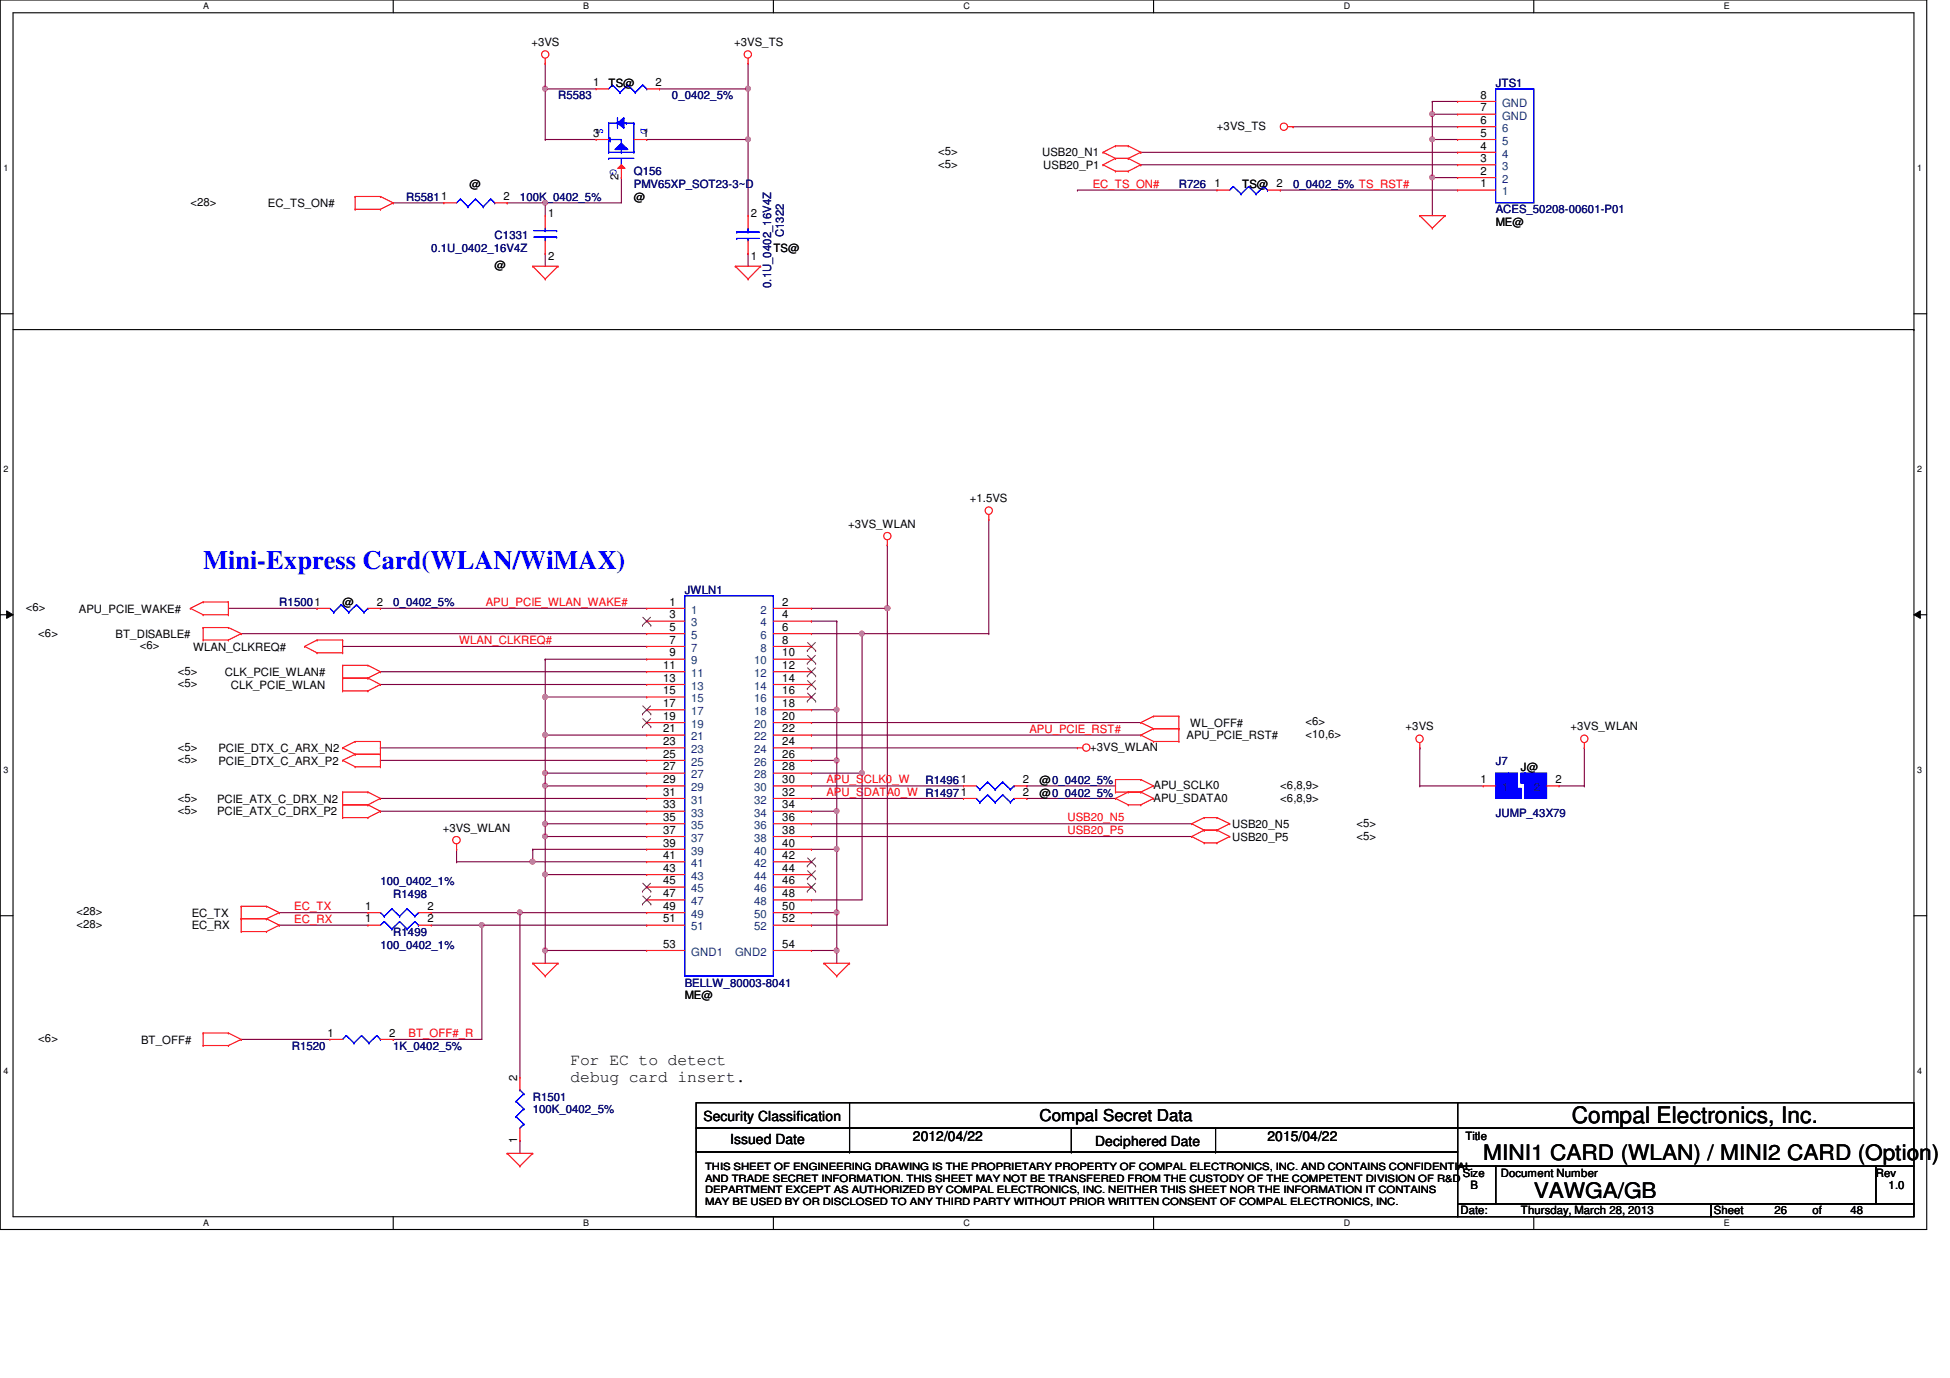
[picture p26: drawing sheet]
<svg xmlns="http://www.w3.org/2000/svg" width="297mm" height="210mm" viewBox="0 0 297 210" stroke-linecap="round" stroke-linejoin="round" font-family="sans-serif">
<defs><g id="words">
<text font-size="4" fill="#00f" x="30.9" y="86.7">Mini-Express Card(WLAN/WiMAX)</text>
<text font-size="3.5" x="239.4" y="171.1">Compal Electronics, Inc.</text>
<g font-size="3.3">
<text x="225.9" y="176.7">MINI1 CARD (WLAN) / MINI2 CARD (Option)</text>
<text x="233.6" y="182.5">VAWGA/GB</text>
</g>
<g font-size="2.5">
<text x="86.9" y="162.2">For EC to detect</text>
<text x="86.9" y="164.9">debug card insert.</text>
<text x="158.4" y="170.8">Compal Secret Data</text>
</g>
<g font-size="2.1">
<text x="107.2" y="170.7">Security Classification</text>
<text x="139.1" y="173.8">2012/04/22</text>
<text x="193.1" y="173.8">2015/04/22</text>
<text x="111.2" y="174.3">Issued Date</text>
<text x="166.8" y="174.5">Deciphered Date</text>
</g>
<g font-size="1.7">
<text x="80.9" y="7">+3VS</text>
<text x="111.8" y="7">+3VS_TS</text>
<text x="90.4" y="13.1">1</text>
<text x="92.7" y="13.2">TS@</text>
<text x="99.9" y="13.1">2</text>
<text x="225.5" y="17">7</text>
<text x="225.5" y="15">8</text>
<text x="90.4" y="20.8">3</text>
<text x="97.9" y="20.8">1</text>
<text x="142.9" y="23.6">&lt;5&gt;</text>
<text x="158.7" y="23.8">USB20_N1</text>
<text x="185.4" y="19.8">+3VS_TS</text>
<text x="225.5" y="22.8">4</text>
<text x="225.5" y="20.8">5</text>
<text x="225.5" y="18.9">6</text>
<text x="71.5" y="28.7">@</text>
<text x="94.2" y="27.4" transform="rotate(-90 94.2 27.4)">2</text>
<text x="142.9" y="25.6">&lt;5&gt;</text>
<text x="158.9" y="25.7">USB20_P1</text>
<text x="185" y="28.5">1</text>
<text x="189.2" y="28.7">TS@ 2</text>
<text x="225.5" y="28.5">1</text>
<text x="225.5" y="26.6">2</text>
<text x="225.5" y="24.7">3</text>
<text x="29" y="31.4">&lt;28&gt;</text>
<text x="40.8" y="31.5">EC_TS_ON#</text>
<text x="76.7" y="30.5">2</text>
<text x="83.5" y="33">1</text>
<text x="96.6" y="30.6">@</text>
<text x="114.4" y="33">2</text>
<text x="227.8" y="34.5">ME@</text>
<text x="75.3" y="41">@</text>
<text x="83.5" y="39.7">2</text>
<text x="114.4" y="39.7">1</text>
<text x="117.8" y="38.3">TS@</text>
<text x="147.7" y="76.5">+1.5VS</text>
<text x="129.2" y="80.4">+3VS_WLAN</text>
<text x="3.9" y="93.1">&lt;6&gt;</text>
<text x="12" y="93.3">APU_PCIE_WAKE#</text>
<text x="52.2" y="92.4">@</text>
<text x="57.4" y="92.2">2</text>
<text x="102" y="92.2">1</text>
<text x="102" y="94.2">3</text>
<text x="119.2" y="92.2">2</text>
<text x="119.2" y="94.2">4</text>
<text x="5.8" y="97">&lt;6&gt;</text>
<text x="17.6" y="97.2">BT_DISABLE#</text>
<text x="21.3" y="98.9">&lt;6&gt;</text>
<text x="29.4" y="99.1">WLAN_CLKREQ#</text>
<text x="101" y="101.9">11</text>
<text x="102" y="96.1">5</text>
<text x="102" y="98">7</text>
<text x="102" y="100">9</text>
<text x="119.2" y="96.1">6</text>
<text x="119.2" y="98">8</text>
<text x="119.2" y="100">10</text>
<text x="119.2" y="101.9">12</text>
<text x="27.1" y="102.8">&lt;5&gt;</text>
<text x="27.1" y="104.7">&lt;5&gt;</text>
<text x="34.2" y="103">CLK_PCIE_WLAN#</text>
<text x="35.2" y="104.9">CLK_PCIE_WLAN</text>
<text x="101" y="103.8">13</text>
<text x="101" y="105.7">15</text>
<text x="101" y="107.7">17</text>
<text x="119.2" y="103.8">14</text>
<text x="119.2" y="105.7">16</text>
<text x="119.2" y="107.7">18</text>
<text x="101" y="109.6">19</text>
<text x="101" y="111.5">21</text>
<text x="101" y="113.5">23</text>
<text x="119.2" y="109.6">20</text>
<text x="119.2" y="111.5">22</text>
<text x="119.2" y="113.5">24</text>
<text x="180.8" y="112.6">APU_PCIE_RST#</text>
<text x="181.3" y="110.7">WL_OFF#</text>
<text x="198.9" y="110.5">&lt;6&gt;</text>
<text x="198.9" y="112.4">&lt;10,6&gt;</text>
<text x="214.1" y="111.3">+3VS</text>
<text x="239.2" y="111.3">+3VS_WLAN</text>
<text x="27.1" y="114.3">&lt;5&gt;</text>
<text x="27.1" y="116.3">&lt;5&gt;</text>
<text x="33.3" y="114.6">PCIE_DTX_C_ARX_N2</text>
<text x="33.3" y="116.5">PCIE_DTX_C_ARX_P2</text>
<text x="101" y="115.4">25</text>
<text x="101" y="117.3">27</text>
<text x="101" y="119.3">29</text>
<text x="119.2" y="115.4">26</text>
<text x="119.2" y="117.3">28</text>
<text x="119.2" y="119.3">30</text>
<text x="155.8" y="119.3">2</text>
<text x="158.4" y="119.4">@0_0402_5%</text>
<text x="166.1" y="114.3">+3VS_WLAN</text>
<text x="225.5" y="119.3">1</text>
<text x="231.7" y="117.4">J@</text>
<text x="236.9" y="119.3">2</text>
<text x="27.1" y="122.1">&lt;5&gt;</text>
<text x="27.1" y="124">&lt;5&gt;</text>
<text x="33.1" y="122.3">PCIE_ATX_C_DRX_N2</text>
<text x="33.1" y="124.2">PCIE_ATX_C_DRX_P2</text>
<text x="101" y="121.2">31</text>
<text x="101" y="123.1">33</text>
<text x="101" y="125.1">35</text>
<text x="119.2" y="121.2">32</text>
<text x="119.2" y="123.1">34</text>
<text x="119.2" y="125.1">36</text>
<text x="155.8" y="121.2">2</text>
<text x="158.4" y="121.3">@0_0402_5%</text>
<text x="175.7" y="120.1">APU_SCLK0</text>
<text x="175.7" y="122.1">APU_SDATA0</text>
<text x="195" y="120.1">&lt;6,8,9&gt;</text>
<text x="195" y="122.1">&lt;6,8,9&gt;</text>
<text x="206.6" y="125.9">&lt;5&gt;</text>
<text x="67.4" y="126.7">+3VS_WLAN</text>
<text x="101" y="127">37</text>
<text x="101" y="128.9">39</text>
<text x="101" y="130.9">41</text>
<text x="119.2" y="127">38</text>
<text x="119.2" y="128.9">40</text>
<text x="119.2" y="130.9">42</text>
<text x="187.7" y="128.1">USB20_P5</text>
<text x="187.7" y="126.2">USB20_N5</text>
<text x="206.6" y="127.9">&lt;5&gt;</text>
<text x="101" y="132.8">43</text>
<text x="101" y="134.7">45</text>
<text x="101" y="136.7">47</text>
<text x="119.2" y="132.8">44</text>
<text x="119.2" y="134.7">46</text>
<text x="119.2" y="136.7">48</text>
<text x="11.6" y="139.4">&lt;28&gt;</text>
<text x="11.6" y="141.4">&lt;28&gt;</text>
<text x="29.2" y="139.7">EC_TX</text>
<text x="29.2" y="141.6">EC_RX</text>
<text x="55.6" y="140.5">1</text>
<text x="55.6" y="138.6">1</text>
<text x="65.1" y="140.5">2</text>
<text x="65.1" y="138.6">2</text>
<text x="101" y="138.6">49</text>
<text x="101" y="140.5">51</text>
<text x="119.2" y="138.6">50</text>
<text x="119.2" y="140.5">52</text>
<text x="101" y="144.4">53</text>
<text x="119.2" y="144.4">54</text>
<text x="104.3" y="152.2">ME@</text>
<text x="5.8" y="158.7">&lt;6&gt;</text>
<text x="21.5" y="159">BT_OFF#</text>
<text x="49.9" y="157.9">1</text>
<text x="59.3" y="157.9">2</text>
<text x="78.8" y="164.7" transform="rotate(-90 78.8 164.7)">2</text>
<text x="223.2" y="173.6">Title</text>
<text x="78.8" y="174.2" transform="rotate(-90 78.8 174.2)">1</text>
<text x="222.8" y="179.2">Size</text>
<text x="228.6" y="179.2">Document Number</text>
<text x="285.7" y="179.2">Rev</text>
<text x="222.5" y="185">Date:</text>
<text x="224" y="181.1">B</text>
<text x="231.7" y="185">Thursday, March 28, 2013</text>
<text x="261.1" y="185">Sheet</text>
<text x="270.3" y="185">26</text>
<text x="276.1" y="185">of</text>
<text x="281.9" y="185">48</text>
<text x="287.7" y="181.1">1.0</text>
</g>
<g font-size="1.7" fill="#000080">
<text x="85" y="15.2">R5583</text>
<text x="102.4" y="15.2">0_0402_5%</text>
<text x="227.8" y="13.2">JTS1</text>
<text x="96.6" y="26.7">Q156</text>
<text x="96.6" y="28.7">PMV65XP_SOT23-3~D</text>
<text x="179.6" y="28.7">R726</text>
<text x="197" y="28.7">0_0402_5% TS_RST#</text>
<text x="61.8" y="30.6">R55811</text>
<text x="79.2" y="30.6">100K_0402_5%</text>
<text x="227.8" y="32.5">ACES_50208-00601-P01</text>
<text x="65.7" y="38.3">0.1U_0402_16V4Z</text>
<text x="75.3" y="36.4">C1331</text>
<text x="119.4" y="36.1" transform="rotate(-90 119.4 36.1)">C1322</text>
<text x="117.5" y="43.9" transform="rotate(-90 117.5 43.9)">0.1U_0402_16V4Z</text>
<text x="42.5" y="92.4">R15001</text>
<text x="59.9" y="92.4">0_0402_5%</text>
<text x="104.3" y="90.4">JWLN1</text>
<text x="141" y="119.4">R14961</text>
<text x="227.8" y="116.5">J7</text>
<text x="227.8" y="124.4">JUMP_43X79</text>
<text x="58" y="134.8">100_0402_1%</text>
<text x="59.9" y="136.7">R1498</text>
<text x="59.9" y="142.5">R1499</text>
<text x="58" y="144.5">100_0402_1%</text>
<text x="104.3" y="150.3">BELLW_80003-8041</text>
<text x="44.4" y="159.9">R1520</text>
<text x="59.9" y="159.9">1K_0402_5%</text>
<text x="81.1" y="167.6">R1501</text>
<text x="81.1" y="169.6">100K_0402_5%</text>
</g>
<g font-size="1.7" fill="#004080">
<text x="228.8" y="16.3">GND</text>
<text x="228.8" y="22.1">5</text>
<text x="228.8" y="20.1">6</text>
<text x="228.8" y="18.2">GND</text>
<text x="228.8" y="29.8">1</text>
<text x="228.8" y="27.9">2</text>
<text x="228.8" y="25.9">3</text>
<text x="228.8" y="24">4</text>
<text x="105.3" y="93.5">1</text>
<text x="105.3" y="95.4">3</text>
<text x="115.9" y="93.5">2</text>
<text x="115.9" y="95.4">4</text>
<text x="105.3" y="97.3">5</text>
<text x="105.3" y="99.3">7</text>
<text x="105.3" y="101.2">9</text>
<text x="114.9" y="101.2">10</text>
<text x="115.9" y="97.3">6</text>
<text x="115.9" y="99.3">8</text>
<text x="105.3" y="103.1">11</text>
<text x="105.3" y="105.1">13</text>
<text x="105.3" y="107">15</text>
<text x="114.9" y="103.1">12</text>
<text x="114.9" y="105.1">14</text>
<text x="114.9" y="107">16</text>
<text x="105.3" y="108.9">17</text>
<text x="105.3" y="110.9">19</text>
<text x="105.3" y="112.8">21</text>
<text x="114.9" y="108.9">18</text>
<text x="114.9" y="110.9">20</text>
<text x="114.9" y="112.8">22</text>
<text x="105.3" y="114.7">23</text>
<text x="105.3" y="116.6">25</text>
<text x="105.3" y="118.6">27</text>
<text x="114.9" y="114.7">24</text>
<text x="114.9" y="116.6">26</text>
<text x="114.9" y="118.6">28</text>
<text x="105.3" y="120.5">29</text>
<text x="105.3" y="122.4">31</text>
<text x="105.3" y="124.4">33</text>
<text x="114.9" y="120.5">30</text>
<text x="114.9" y="122.4">32</text>
<text x="114.9" y="124.4">34</text>
<text x="228.8" y="120.5">1</text>
<text x="233.6" y="120.5">2</text>
<text x="105.3" y="126.3">35</text>
<text x="105.3" y="128.2">37</text>
<text x="105.3" y="130.2">39</text>
<text x="114.9" y="126.3">36</text>
<text x="114.9" y="128.2">38</text>
<text x="114.9" y="130.2">40</text>
<text x="105.3" y="132.1">41</text>
<text x="105.3" y="134">43</text>
<text x="105.3" y="135.9">45</text>
<text x="105.3" y="137.9">47</text>
<text x="114.9" y="132.1">42</text>
<text x="114.9" y="134">44</text>
<text x="114.9" y="135.9">46</text>
<text x="114.9" y="137.9">48</text>
<text x="105.3" y="139.8">49</text>
<text x="105.3" y="141.7">51</text>
<text x="114.9" y="139.8">50</text>
<text x="114.9" y="141.7">52</text>
<text x="105.3" y="145.6">GND1</text>
<text x="112" y="145.6">GND2</text>
</g>
<g font-size="1.7" fill="#00f">
<text x="90.8" y="19.5" transform="rotate(90 90.8 19.5)">S</text>
<text x="97.6" y="19.5" transform="rotate(90 97.6 19.5)">D</text>
<text x="93" y="25.7" transform="rotate(90 93 25.7)">G</text>
</g>
<g font-size="1.7" fill="#f00">
<text x="166.5" y="28.6">EC_TS_ON#</text>
<text x="74" y="92.3">APU_PCIE_WLAN_WAKE#</text>
<text x="69.9" y="98.1">WLAN_CLKREQ#</text>
<text x="156.8" y="111.6">APU_PCIE_RST#</text>
<text x="125.9" y="119.3">APU_SCLK0_W</text>
<text x="125.9" y="121.2">APU_SDATA0_W R14971</text>
<text x="162.6" y="125.1">USB20_N5</text>
<text x="162.6" y="127">USB20_P5</text>
<text x="44.8" y="138.6">EC_TX</text>
<text x="44.8" y="140.5">EC_RX</text>
<text x="62.2" y="157.9">BT_OFF#_R</text>
</g>
<g font-size="1.5">
<text x="107.4" y="178.2">THIS SHEET OF ENGINEERING DRAWING IS THE PROPRIETARY PROPERTY OF COMPAL ELECTRONICS, INC. AND CONTAINS CONFIDENTIAL</text>
<text x="107.4" y="180">AND TRADE SECRET INFORMATION. THIS SHEET MAY NOT BE TRANSFERED FROM THE CUSTODY OF THE COMPETENT DIVISION OF R&amp;D</text>
<text x="107.4" y="181.8">DEPARTMENT EXCEPT AS AUTHORIZED BY COMPAL ELECTRONICS, INC. NEITHER THIS SHEET NOR THE INFORMATION IT CONTAINS</text>
<text x="107.4" y="183.6">MAY BE USED BY OR DISCLOSED TO ANY THIRD PARTY WITHOUT PRIOR WRITTEN CONSENT OF COMPAL ELECTRONICS, INC.</text>
</g>
<g font-size="1.4">
<text x="30.9" y="1.4">A</text>
<text x="88.9" y="1.4">B</text>
<text x="146.8" y="1.4">C</text>
<text x="204.7" y="1.4">D</text>
<text x="262.6" y="1.4">E</text>
<text x=".5" y="26.1">1</text>
<text x="292.1" y="26.1">1</text>
<text x=".5" y="71.9">2</text>
<text x="292.1" y="71.9">2</text>
<text x=".5" y="117.8">3</text>
<text x="292.1" y="117.8">3</text>
<text x=".5" y="163.6">4</text>
<text x="292.1" y="163.6">4</text>
<text x="30.9" y="186.8">A</text>
<text x="88.9" y="186.8">B</text>
<text x="146.8" y="186.8">C</text>
<text x="204.7" y="186.8">D</text>
<text x="262.6" y="186.8">E</text>
</g>
</g></defs>
<path d="M0 0h293.5v187.3h-293.5zM2 1.9h289.5v183.4h-289.5z" fill="none" stroke="#000" stroke-width=".17"/>
<g fill="#fff">
<path d="M30.9 .2h.9v1.5h-.9z"/>
<path d="M30.9 185.5h.9v1.6h-.9z"/>
</g>
<path d="M59.9 0v1.9M59.9 185.3v2" fill="none" stroke="#000" stroke-width=".17"/>
<g fill="#fff">
<path d="M88.9 .2h.8v1.5h-.8z"/>
<path d="M88.9 185.5h.8v1.6h-.8z"/>
</g>
<path d="M117.8 0v1.9M117.8 185.3v2" fill="none" stroke="#000" stroke-width=".17"/>
<g fill="#fff">
<path d="M146.8 .2h.9v1.5h-.9z"/>
<path d="M146.8 185.5h.9v1.6h-.9z"/>
</g>
<path d="M175.7 0v1.9M175.7 185.3v2" fill="none" stroke="#000" stroke-width=".17"/>
<g fill="#fff">
<path d="M204.7 .2h1v1.5h-1z"/>
<path d="M204.7 185.5h1v1.6h-1z"/>
</g>
<path d="M233.6 0v1.9M233.6 185.3v2" fill="none" stroke="#000" stroke-width=".17"/>
<g fill="#fff">
<path d="M262.6 .2h.9v1.5h-.9z"/>
<path d="M262.6 185.5h.9v1.6h-.9z"/>
<path d="M.5 24.8h.8v1.6h-.8z"/>
<path d="M292.1 24.8h.7v1.6h-.7z"/>
<path d="M.5 70.7h.8v1.5h-.8z"/>
<path d="M292.1 70.7h.7v1.5h-.7z"/>
</g>
<path d="M0 47.8h2M291.5 47.8h2" fill="none" stroke="#000" stroke-width=".17"/>
<g fill="#fff">
<path d="M.5 116.5h.8v1.6h-.8z"/>
<path d="M292.1 116.5h.7v1.6h-.7z"/>
</g>
<path d="M0 93.6h2M291.5 93.6h2" fill="none" stroke="#000" stroke-width=".17"/>
<path d="M1 93l1 .6-1 .6zM291.5 93.6l1-.6v1.2z" fill="#000"/>
<path d="M1 93l1 .6-1 .6zM291.5 93.6l1-.6v1.2z" fill="none" stroke="#000" stroke-width=".15"/>
<g fill="#fff">
<path d="M.5 162.4h.8v1.5h-.8z"/>
<path d="M292.1 162.4h.7v1.5h-.7z"/>
</g>
<path d="M2 50.2h289.5M291.5 50.2h.1M0 139.5h2M291.5 139.5h2" fill="none" stroke="#000" stroke-width=".17"/>
<path d="M123.6 96.5h.1M123.6 96.5h7.7M135.2 83h.1M135.2 83v9.7M58 113.9h.1M58 115.8h.1M58 113.9h40.5M58 115.8h40.5M59.9 158.3h.1M59.9 158.3h13.5M79.2 173.7h.1M79.2 173.7v2" fill="none" stroke="#800040" stroke-width=".17"/>
<circle cx="135.2" cy="92.6" r=".37" fill="#f0f"/>
<circle cx="135.2" cy="92.6" r=".37" fill="none" stroke="#f0f" stroke-width=".17"/>
<path d="M79.2 139h.1M79.2 139h19.3" fill="none" stroke="#800040" stroke-width=".17"/>
<circle cx="79.2" cy="139" r=".38" fill="#f0f"/>
<circle cx="79.2" cy="139" r=".38" fill="none" stroke="#f0f" stroke-width=".17"/>
<path d="M150.6 79.2h.1M150.6 79.2v17.3M36.7 96.5h.1M36.7 96.5h61.8M123.6 113.9h.1M123.6 113.9h40.5M42.5 139h.1M42.5 139h13.5M83.1 133.2h.1M83.1 127.4h.1M83.1 133.2h15.4M83.1 127.4v5.8" fill="none" stroke="#800040" stroke-width=".17"/>
<circle cx="83" cy="127.4" r=".37" fill="#f0f"/>
<circle cx="83" cy="127.4" r=".37" fill="none" stroke="#f0f" stroke-width=".17"/>
<path d="M52.2 98.5h.1M52.2 98.5h46.3M58 104.3h.1M58 102.3h.1M58 104.3h40.5M58 102.3h40.5M83.1 144.8h.1M83.1 144.8v1.9" fill="none" stroke="#800040" stroke-width=".17"/>
<circle cx="83" cy="144.8" r=".38" fill="#f0f"/>
<circle cx="83" cy="144.8" r=".38" fill="none" stroke="#f0f" stroke-width=".17"/>
<path d="M83.1 106.2h.1M83.1 100.4h.1M83.1 106.2h15.4M83.1 100.4v11.6M83.1 100.4h15.4" fill="none" stroke="#800040" stroke-width=".17"/>
<circle cx="83" cy="106.2" r=".38" fill="#f0f"/>
<circle cx="83" cy="106.2" r=".38" fill="none" stroke="#f0f" stroke-width=".17"/>
<path d="M83.1 112h.1M83.1 112h15.4M83.1 133.2h.1M83.1 133.2v11.6" fill="none" stroke="#800040" stroke-width=".17"/>
<circle cx="83" cy="133.2" r=".37" fill="#f0f"/>
<circle cx="83" cy="133.2" r=".37" fill="none" stroke="#f0f" stroke-width=".17"/>
<path d="M83.1 119.7h.1M83.1 119.7v5.8" fill="none" stroke="#800040" stroke-width=".17"/>
<circle cx="83" cy="125.5" r=".38" fill="#f0f"/>
<circle cx="83" cy="125.5" r=".38" fill="none" stroke="#f0f" stroke-width=".17"/>
<circle cx="83" cy="119.7" r=".38" fill="#f0f"/>
<circle cx="83" cy="119.7" r=".38" fill="none" stroke="#f0f" stroke-width=".17"/>
<path d="M83.1 112h.1M83.1 112v5.8" fill="none" stroke="#800040" stroke-width=".17"/>
<circle cx="83" cy="111.9" r=".37" fill="#f0f"/>
<circle cx="83" cy="111.9" r=".37" fill="none" stroke="#f0f" stroke-width=".17"/>
<path d="M83.1 117.8h.1M83.1 117.8v1.9" fill="none" stroke="#800040" stroke-width=".17"/>
<circle cx="83" cy="117.7" r=".37" fill="#f0f"/>
<circle cx="83" cy="117.7" r=".37" fill="none" stroke="#f0f" stroke-width=".17"/>
<g fill="none" stroke="#800040" stroke-width=".17">
<path d="M123.6 92.7h.1M123.6 92.7h11.6M135.2 92.7h.1M135.2 92.7v48.2M83.1 117.8h.1M83.1 119.7h.1M83.1 117.8h15.4M83.1 119.7h15.4M81.1 131.3h.1M81.1 129.4h.1M81.1 131.3h17.4M81.1 129.4v1.9"/>
<path d="M83.1 144.8h.1M83.1 144.8h15.4"/>
</g>
<circle cx="135.2" cy="92.6" r=".37" fill="#f0f"/>
<circle cx="135.2" cy="92.6" r=".37" fill="none" stroke="#f0f" stroke-width=".17"/>
<path d="M127.5 94.6h.1M127.5 94.6v13.5M123.6 112h.1M123.6 115.8h.1M123.6 112h50.2M123.6 115.8h3.9M127.5 144.8h.1M127.5 144.8v1.9" fill="none" stroke="#800040" stroke-width=".17"/>
<circle cx="127.4" cy="115.8" r=".38" fill="#f0f"/>
<circle cx="127.4" cy="115.8" r=".38" fill="none" stroke="#f0f" stroke-width=".17"/>
<path d="M131.3 96.5h.1M131.3 96.5v21.3h-7.7M123.6 108.1h.1M123.6 117.8h.1M123.6 108.1h3.9" fill="none" stroke="#800040" stroke-width=".17"/>
<circle cx="131.3" cy="117.7" r=".37" fill="#f0f"/>
<circle cx="131.3" cy="117.7" r=".37" fill="none" stroke="#f0f" stroke-width=".17"/>
<path d="M123.6 137.1h.1M123.6 123.6h.1M123.6 139h.1M123.6 137.1h7.7M123.6 123.6h3.9M123.6 139h3.9" fill="none" stroke="#800040" stroke-width=".17"/>
<circle cx="127.4" cy="139" r=".38" fill="#f0f"/>
<circle cx="127.4" cy="139" r=".38" fill="none" stroke="#f0f" stroke-width=".17"/>
<path d="M123.6 94.6h.1M123.6 94.6h3.9M127.5 115.8h.1M127.5 115.8v7.8M69.5 131.3h.1M69.5 131.3h11.6M123.6 129.4h.1M123.6 129.4h3.9M123.6 140.9h.1M123.6 140.9h11.6" fill="none" stroke="#800040" stroke-width=".17"/>
<circle cx="81.1" cy="131.2" r=".37" fill="#f0f"/>
<circle cx="81.1" cy="131.2" r=".37" fill="none" stroke="#f0f" stroke-width=".17"/>
<path d="M156.4 119.7h.1M156.4 119.7h13.5M69.5 129.4h.1M69.5 129.4v1.9M81.1 129.4h.1M81.1 129.4h17.4M83.1 125.5h.1M83.1 125.5h15.4M127.5 123.6h.1M127.5 123.6v5.8M156.4 121.6h.1M156.4 121.6h13.5" fill="none" stroke="#800040" stroke-width=".17"/>
<circle cx="127.4" cy="129.3" r=".38" fill="#f0f"/>
<circle cx="127.4" cy="129.3" r=".38" fill="none" stroke="#f0f" stroke-width=".17"/>
<circle cx="127.4" cy="123.5" r=".37" fill="#f0f"/>
<circle cx="127.4" cy="123.5" r=".37" fill="none" stroke="#f0f" stroke-width=".17"/>
<path d="M123.6 144.8h.1M123.6 144.8h3.9" fill="none" stroke="#800040" stroke-width=".17"/>
<circle cx="127.4" cy="144.8" r=".38" fill="#f0f"/>
<circle cx="127.4" cy="144.8" r=".38" fill="none" stroke="#f0f" stroke-width=".17"/>
<path d="M127.5 108.1h.1M127.5 108.1v7.7" fill="none" stroke="#800040" stroke-width=".17"/>
<circle cx="127.4" cy="108.1" r=".37" fill="#f0f"/>
<circle cx="127.4" cy="108.1" r=".37" fill="none" stroke="#f0f" stroke-width=".17"/>
<g fill="none" stroke="#800040" stroke-width=".17">
<path d="M123.6 110.1h.1M123.6 119.7h.1M123.6 110.1h50.2M123.6 119.7h23.2M131.3 117.8h.1M131.3 117.8v19.3M216.3 119.7h.1M216.3 113.9h.1M216.3 119.7h9.6M216.3 113.9v5.8M58 121.6h.1M58 123.6h.1"/>
<path d="M58 121.6h40.5M58 123.6h40.5M65.7 139h.1M65.7 139h13.5M79.2 139h.1M79.2 139v25.1M83.1 125.5h.1M83.1 127.4h.1M83.1 125.5v1.9M83.1 127.4h15.4M123.6 127.4h.1M123.6 125.5h.1"/>
<path d="M123.6 121.6h.1M123.6 127.4h57.9M123.6 121.6h23.2M123.6 125.5h57.9M127.5 139h.1M127.5 129.4h.1M127.5 129.4v15.4M36.7 158.3h.1M36.7 158.3h13.5M42.5 140.9h.1M42.5 140.9h13.5M73.4 140.9h.1"/>
<path d="M73.4 140.9v17.4"/>
</g>
<circle cx="73.4" cy="140.9" r=".37" fill="#f0f"/>
<circle cx="73.4" cy="140.9" r=".37" fill="none" stroke="#f0f" stroke-width=".17"/>
<path d="M131.3 96.5h19.3M150.6 96.5h.1M65.7 140.9h7.7M73.4 140.9h.1" fill="none" stroke="#800040" stroke-width=".17"/>
<circle cx="131.3" cy="96.5" r=".38" fill="#f0f"/>
<circle cx="131.3" cy="96.5" r=".38" fill="none" stroke="#f0f" stroke-width=".17"/>
<g fill="none" stroke="#800040" stroke-width=".17">
<path d="M83.1 13.5h.1M83.1 13.5v7.8M114 9.7h.1M114 9.7v3.8M83.1 21.3h.1M83.1 21.3h7.7M114 38.6h.1M114 21.3h.1M114 21.3v11.6M114 38.6v2M237.5 119.7h3.8M241.3 119.7h.1"/>
<path d="M241.3 113.9h.1M241.3 113.9v5.8"/>
</g>
<circle cx="83" cy="13.5" r=".38" fill="#f0f"/>
<circle cx="83" cy="13.5" r=".38" fill="none" stroke="#f0f" stroke-width=".17"/>
<path d="M114 13.5h.1M114 13.5v7.8M59.9 30.9h.1M59.9 30.9h7.7M94.7 27.1h.1M94.7 27.1v3.8" fill="none" stroke="#800040" stroke-width=".17"/>
<circle cx="113.9" cy="21.2" r=".37" fill="#f0f"/>
<circle cx="113.9" cy="21.2" r=".37" fill="none" stroke="#f0f" stroke-width=".17"/>
<circle cx="113.9" cy="13.5" r=".38" fill="#f0f"/>
<circle cx="113.9" cy="13.5" r=".38" fill="none" stroke="#f0f" stroke-width=".17"/>
<path d="M77.3 30.9h.1M77.3 30.9h5.8M83.1 38.6h.1M83.1 30.9h.1M83.1 30.9v2M83.1 38.6v2M98.5 21.3h.1M98.5 21.3h15.5" fill="none" stroke="#800040" stroke-width=".17"/>
<circle cx="83" cy="30.9" r=".37" fill="#f0f"/>
<circle cx="83" cy="30.9" r=".37" fill="none" stroke="#f0f" stroke-width=".17"/>
<path d="M83.1 13.5h.1M83.1 9.7h.1M83.1 13.5h7.7M83.1 9.7v3.8M100.5 13.5h.1M100.5 13.5h13.5M83.1 30.9h.1M83.1 30.9h11.6M218.2 27.1h.1M218.2 27.1v5.8" fill="none" stroke="#800040" stroke-width=".17"/>
<circle cx="218.2" cy="27" r=".37" fill="#f0f"/>
<circle cx="218.2" cy="27" r=".37" fill="none" stroke="#f0f" stroke-width=".17"/>
<g fill="none" stroke="#800040" stroke-width=".17">
<path d="M197 19.3h.1M197 19.3h25M218.2 15.5h.1M218.2 17.4h.1M218.2 15.5v1.9M218.2 15.5h3.8M164.1 29h.1M164.1 29h21.3M173.8 23.2h.1M173.8 25.1h.1M173.8 23.2h48.2M173.8 25.1h48.2"/>
<path d="M195 29h.1M195 29h27M218.2 21.3h.1M218.2 27.1h.1M218.2 21.3h3.8M218.2 21.3v5.8M218.2 27.1h3.8"/>
</g>
<circle cx="218.2" cy="17.4" r=".37" fill="#f0f"/>
<circle cx="218.2" cy="17.4" r=".37" fill="none" stroke="#f0f" stroke-width=".17"/>
<path d="M218.2 17.4h.1M218.2 17.4h3.8M218.2 17.4v3.9M218.2 21.3h.1" fill="none" stroke="#800040" stroke-width=".17"/>
<circle cx="218.2" cy="21.2" r=".37" fill="#f0f"/>
<circle cx="218.2" cy="21.2" r=".37" fill="none" stroke="#f0f" stroke-width=".17"/>
<path d="M34.8 92.7h13.5M48.3 92.7h.1M58 92.7h.1M58 92.7h40.5M73.4 140.9h25.1M98.5 140.9h.1" fill="none" stroke="#800040" stroke-width=".17"/>
<g fill="none" stroke="#f00" stroke-width=".17">
<path d="M83.1 9.7h.1M83.1 8.9v.8M90.8 13.5h.1M90.8 13.5h1.9M98.5 13.5h2M100.5 13.5h.1M114 9.7h.1M114 8.9v.8M196.2 19.3h.8M197 19.3h.1M54.1 31.9h.1M54.1 29.9h.1"/>
<path d="M54.1 29.9h3.9M54.1 31.9h3.9M54.1 29.9v2M58 29.9h.1M58 31.9h.1M58 29.9l1.9 1M59.9 30.9h.1M59.9 30.9l-1.9 1M67.6 30.9h.1M67.6 30.9h1.9M75.3 30.9h2M77.3 30.9h.1"/>
<path d="M114 38.6h.1M114 32.9h.1M114 32.9v1.9M114 36.7v1.9M168 25.1h.1M168 23.2h.1M168 25.1l1.9 1M168 23.2l1.9 .9M169.9 24.1h.1M169.9 26.1h.1M169.9 22.2h.1M169.9 24.1l-1.9 1"/>
<path d="M169.9 24.1h2M169.9 26.1h2M169.9 22.2l-1.9 1M169.9 22.2h2M171.9 24.1h.1M171.9 26.1h.1M171.9 22.2h.1M171.9 24.1l1.9 1M171.9 22.2l1.9 1M173.8 25.1h.1M173.8 23.2h.1M173.8 25.1l-1.9 1"/>
<path d="M173.8 23.2l-1.9 .9M185.4 29h.1M185.4 29h1.9M193.1 29h1.9M195 29h.1M216.3 32.9h.1M216.3 32.9h3.8M216.3 32.9l1.9 1.9M218.2 34.8h.1M220.1 32.9h.1M220.1 32.9l-1.9 1.9M81.1 40.6h.1"/>
<path d="M81.1 40.6h3.9M81.1 40.6l2 1.9M83.1 42.5h.1M85 40.6h.1M85 40.6l-1.9 1.9M112 40.6h.1M112 40.6h3.9M112 40.6l2 1.9M114 42.5h.1M115.9 40.6h.1M115.9 40.6l-1.9 1.9M150.6 79.2h.1"/>
<path d="M150.6 78.4v.8M29 92.7h.1M29 92.7l1.9 .9M30.9 97.5h.1M30.9 95.6h.1M30.9 91.7h.1M30.9 93.6h.1M30.9 95.6v1.9M30.9 95.6h3.9M30.9 97.5h3.9M30.9 91.7l-1.9 1M30.9 91.7h3.9"/>
<path d="M30.9 93.6h3.9M34.8 95.6h.1M34.8 97.5h.1M34.8 91.7h.1M34.8 93.6h.1M34.8 95.6l1.9 .9M34.8 91.7v1.9M36.7 96.5h.1M36.7 96.5l-1.9 1M46.4 98.5h.1M46.4 98.5l1.9 .9M48.3 97.5h.1"/>
<path d="M48.3 99.4h.1M48.3 92.7h.1M48.3 97.5h3.9M48.3 97.5l-1.9 1M48.3 99.4h3.9M48.3 92.7h1.9M52.2 97.5h.1M52.2 99.4h.1M52.2 97.5v1.9M56 92.7h2M58 92.7h.1M98.5 92.7h.1"/>
<path d="M98.5 94.6h.1M98.5 96.5h.1M98.5 98.5h.1M98.5 92.7h5.8M98.5 94.6h5.8M98.5 96.5h5.8M98.5 98.5h5.8M117.8 92.7h5.8M117.8 94.6h5.8M117.8 96.5h5.8M117.8 98.5h5.8M123.6 92.7h.1"/>
<path d="M123.6 94.6h.1M123.6 96.5h.1M123.6 98.5h.1M135.2 83h.1M135.2 82.3v.7M52.2 113.9h.1M52.2 115.8h.1M52.2 101.3h.1M52.2 103.3h.1M52.2 105.2h.1M52.2 101.3v3.9M52.2 113.9l1.9 1"/>
<path d="M52.2 115.8l1.9 1M52.2 103.3h3.8M52.2 101.3h3.8M52.2 105.2h3.8M54.1 112.9h.1M54.1 114.9h.1M54.1 116.8h.1M54.1 112.9l-1.9 1M54.1 112.9h3.9M54.1 114.9h3.9M54.1 114.9l-1.9 .9M54.1 116.8h3.9"/>
<path d="M56 103.3h.1M56 101.3h.1M56 105.2h.1M56 101.3l2 1M56 103.3l2 1M58 112.9h.1M58 114.9h.1M58 116.8h.1M58 102.3h.1M58 104.3h.1M58 112.9v3.9M58 102.3l-2 1"/>
<path d="M58 104.3l-2 .9M98.5 100.4h.1M98.5 102.3h.1M98.5 104.3h.1M98.5 106.2h.1M98.5 108.1h.1M98.5 110.1h.1M98.5 112h.1M98.5 113.9h.1M98.5 115.8h.1M98.5 117.8h.1M98.5 119.7h.1"/>
<path d="M98.5 113.9h5.8M98.5 100.4h5.8M98.5 102.3h5.8M98.5 104.3h5.8M98.5 106.2h5.8M98.5 108.1h5.8M98.5 110.1h5.8M98.5 112h5.8M98.5 115.8h5.8M98.5 117.8h5.8M98.5 119.7h5.8M117.8 113.9h5.8"/>
<path d="M117.8 100.4h5.8M117.8 102.3h5.8M117.8 104.3h5.8M117.8 106.2h5.8M117.8 108.1h5.8M117.8 110.1h5.8M117.8 112h5.8M117.8 115.8h5.8M117.8 117.8h5.8M117.8 119.7h5.8M123.6 100.4h.1M123.6 102.3h.1"/>
<path d="M123.6 104.3h.1M123.6 106.2h.1M123.6 108.1h.1M123.6 110.1h.1M123.6 112h.1M123.6 113.9h.1M123.6 115.8h.1M123.6 117.8h.1M123.6 119.7h.1M164.1 113.9h.1M164.1 113.9h.8M169.9 118.7h.1"/>
<path d="M169.9 118.7h3.9M169.9 118.7v1.9M173.8 110.1h.1M173.8 118.7h.1M173.8 112h.1M173.8 110.1l1.9 .9M173.8 118.7l1.9 1M173.8 112l1.9 .9M175.7 109.1h.1M175.7 111h.1M175.7 119.7h.1M175.7 112.9h.1"/>
<path d="M175.7 109.1h3.9M175.7 109.1l-1.9 1M175.7 111h3.9M175.7 119.7l-1.9 .9M175.7 112.9h3.9M175.7 111l-1.9 1M179.6 111h.1M179.6 109.1h.1M179.6 112.9h.1M179.6 109.1v3.8M216.3 113.9h.1M216.3 113.2v.7"/>
<path d="M241.3 113.9h.1M241.3 113.2v.7M36.7 140h.1M36.7 138h.1M36.7 138h3.9M36.7 140h3.9M36.7 138v3.9M40.6 138h.1M40.6 140h.1M40.6 138l1.9 1M40.6 140l1.9 .9M42.5 139h.1"/>
<path d="M42.5 139l-1.9 1M52.2 122.6h.1M52.2 120.6h.1M52.2 124.5h.1M52.2 120.6h3.8M52.2 122.6h3.8M52.2 120.6v3.9M52.2 124.5h3.8M56 120.6h.1M56 122.6h.1M56 124.5h.1M56 139h.1"/>
<path d="M56 120.6l2 1M56 122.6l2 1M56 139h2M58 121.6h.1M58 123.6h.1M58 121.6l-2 1M58 123.6l-2 .9M63.8 139h1.9M65.7 139h.1M69.5 129.4h.1M69.5 128.6v.8M98.5 121.6h.1"/>
<path d="M98.5 123.6h.1M98.5 125.5h.1M98.5 127.4h.1M98.5 129.4h.1M98.5 131.3h.1M98.5 133.2h.1M98.5 135.1h.1M98.5 137.1h.1M98.5 139h.1M98.5 139h5.8M98.5 121.6h5.8M98.5 123.6h5.8"/>
<path d="M98.5 125.5h5.8M98.5 127.4h5.8M98.5 129.4h5.8M98.5 131.3h5.8M98.5 133.2h5.8M98.5 135.1h5.8M98.5 137.1h5.8M117.8 139h5.8M117.8 121.6h5.8M117.8 123.6h5.8M117.8 125.5h5.8M117.8 127.4h5.8"/>
<path d="M117.8 129.4h5.8M117.8 131.3h5.8M117.8 133.2h5.8M117.8 135.1h5.8M117.8 137.1h5.8M123.6 121.6h.1M123.6 123.6h.1M123.6 125.5h.1M123.6 127.4h.1M123.6 129.4h.1M123.6 131.3h.1M123.6 133.2h.1"/>
<path d="M123.6 135.1h.1M123.6 137.1h.1M123.6 139h.1M169.9 120.6h.1M169.9 121.6h.1M169.9 120.6h3.9M169.9 121.6l2 1M171.9 120.6h.1M171.9 122.6h.1M171.9 120.6l-2 1M171.9 122.6h1.9M173.8 120.6h.1"/>
<path d="M173.8 122.6h.1M173.8 120.6l1.9 1M175.7 121.6h.1M175.7 121.6l-1.9 1M181.5 127.4h.1M181.5 125.5h.1M181.5 127.4l1.9 1M181.5 125.5l1.9 .9M183.4 126.4h.1M183.4 128.4h.1M183.4 124.5h.1M183.4 124.5h2"/>
<path d="M183.4 126.4h2M183.4 126.4l-1.9 1M183.4 128.4h2M183.4 124.5l-1.9 1M185.4 126.4h.1M185.4 128.4h.1M185.4 124.5h.1M185.4 126.4l1.9 1M185.4 124.5l1.9 1M187.3 127.4h.1M187.3 125.5h.1M187.3 127.4l-1.9 1"/>
<path d="M187.3 125.5l-1.9 .9M30.9 159.3h.1M30.9 157.4h.1M30.9 157.4h3.9M30.9 159.3h3.9M30.9 157.4v1.9M34.8 157.4h.1M34.8 159.3h.1M34.8 157.4l1.9 .9M36.7 158.3h.1M36.7 141.9h.1M36.7 158.3l-1.9 1"/>
<path d="M36.7 141.9h3.9M40.6 141.9h.1M42.5 140.9h.1M42.5 140.9l-1.9 1M50.2 158.3h.1M50.2 158.3h2M56 140.9h.1M56 140.9h2M58 158.3h1.9M59.9 158.3h.1M63.8 140.9h1.9M65.7 140.9h.1"/>
<path d="M81.1 146.7h.1M81.1 146.7h3.9M81.1 146.7l2 2M83.1 148.7h.1M85 146.7h.1M85 146.7l-1.9 2M98.5 140.9h.1M98.5 144.8h.1M98.5 140.9h5.8M98.5 144.8h5.8M117.8 140.9h5.8M117.8 144.8h5.8"/>
<path d="M123.6 140.9h.1M123.6 144.8h.1M125.5 146.7h.1M125.5 146.7h3.9M125.5 146.7l2 2M127.5 148.7h.1M129.4 146.7h.1M129.4 146.7l-1.9 2M77.3 175.7h.1M77.3 175.7h3.8M77.3 175.7l1.9 1.9M79.2 177.6h.1"/>
<path d="M81.1 175.7h.1M81.1 175.7l-1.9 1.9"/>
<circle cx="83" cy="8.3" r=".56"/>
<circle cx="113.9" cy="8.3" r=".56"/>
<circle cx="195.6" cy="19.3" r=".56"/>
<circle cx="150.6" cy="77.8" r=".56"/>
<circle cx="135.2" cy="81.7" r=".56"/>
<circle cx="165.5" cy="113.9" r=".56"/>
<circle cx="216.2" cy="112.5" r=".56"/>
<circle cx="241.3" cy="112.5" r=".56"/>
<circle cx="69.5" cy="128" r=".56"/>
</g>
<g fill="none" stroke="#000" stroke-width=".17">
<path d="M106 168h116v3.8h-116zM106 171.8h116v3.7h-116zM106 175.5h116v9.8h-116zM129.4 171.8h.1M129.4 175.5h.1M129.4 168v7.5M163.2 175.5h.1M163.2 171.8v3.7M185.2 175.5h.1M185.2 171.8v3.7M222 168h69.5v3.8h-69.5zM222 171.8h69.5v5.8h-69.5z"/>
<path d="M222 177.6h5.8v5.8h-5.8zM227.8 177.6h57.9v5.8h-57.9zM285.7 177.6h5.8v5.8h-5.8zM222 183.4h38.6v1.9h-38.6zM260.6 183.4h30.9v1.9h-30.9z"/>
</g>
<g fill="none" stroke="#00f" stroke-width=".17">
<path d="M93.3 13h.1M93.3 13l-.6 .5M93.3 13l1.1 1.1M94.4 14.1h.1M95.6 13h.1M95.6 13l-1.2 1.1M95.6 13l1.2 1.1M96.8 14.1h.1M97.9 13h.1M97.9 13l-1.1 1.1M97.9 13l.6 .5M98.5 13.5h.1"/>
<path d="M70.1 30.3h.1M70.1 30.3l-.6 .6M70.1 30.3l1.2 1.2M71.3 31.5h.1M72.4 30.3h.1M72.4 30.3l-1.1 1.2M72.4 30.3l1.2 1.2M73.6 31.5h.1M74.8 30.3h.1M74.8 30.3l-1.2 1.2M74.8 30.3l.5 .6M75.3 30.9h.1"/>
<path d="M112.2 35.3h.1M112.2 36.3h.1M112.2 35.3h3.5M112.2 36.3h3.5M114 36.3h.1M114 35.3h.1M114 34.8v.5M114 36.3v.4M187.9 28.4h.1M187.9 28.4l-.6 .6M187.9 28.4l1.2 1.1M189.1 29.5h.1"/>
<path d="M190.2 28.4h.1M190.2 28.4l-1.1 1.1M190.2 28.4l1.1 1.1M191.3 29.5h.1M192.5 28.4h.1M192.5 28.4l-1.2 1.1M192.5 28.4l.6 .6M193.1 29h.1M50.2 92.7l.6 .6M50.8 93.3h.1M52 92.1h.1M52 92.1l-1.2 1.2"/>
<path d="M52 92.1l1.1 1.2M53.1 93.3h.1M54.3 92.1h.1M54.3 92.1l-1.2 1.2M54.3 92.1l1.2 1.2M55.5 93.3h.1M56 92.7h.1M56 92.7l-.5 .6M104.3 90.8h13.5v57.9h-13.5zM58 139l.5 .6M58.5 139.6h.1M59.7 138.4h.1"/>
<path d="M59.7 138.4l-1.2 1.2M59.7 138.4l1.2 1.2M60.9 139.6h.1M62 138.4h.1M62 138.4l-1.1 1.2M62 138.4l1.2 1.2M63.2 139.6h.1M63.8 139h.1M63.8 139l-.6 .6M52.7 157.7h.1M52.7 157.7l-.5 .6M52.7 157.7l1.2 1.2"/>
<path d="M53.9 158.9h.1M55.1 157.7h.1M55.1 157.7l-1.2 1.2M55.1 157.7l1.1 1.2M56.2 158.9h.1M57.4 157.7h.1M57.4 157.7l-1.2 1.2M57.4 157.7l.6 .6M58 158.3h.1M58.5 140.4h.1M58.5 140.4l-.5 .5M58.5 140.4l1.2 1.1"/>
<path d="M59.7 141.5h.1M60.9 140.4h.1M60.9 140.4l-1.2 1.1M60.9 140.4l1.1 1.1M62 141.5h.1M63.2 140.4h.1M63.2 140.4l-1.2 1.1M63.2 140.4l.6 .5M63.8 140.9h.1"/>
</g>
<g fill="none" stroke="#804000" stroke-width=".15">
<path d="M97.9 95.2h.1M97.9 94l1.2 1.2M99.1 94l-1.2 1.2M99.1 95.2h.1M123 99.1h.1M123 97.9l1.2 1.2M123 99.8l1.2 1.2M124.2 97.9l-1.2 1.2M124.2 99.8l-1.2 1.2M124.2 99.1h.1M97.9 108.8h.1M97.9 110.7h.1"/>
<path d="M97.9 107.5l1.2 1.3M97.9 109.5l1.2 1.2M99.1 107.5l-1.2 1.3M99.1 109.5l-1.2 1.2M99.1 108.8h.1M99.1 110.7h.1M123 101h.1M123 103h.1M123 104.9h.1M123 106.8h.1M123 101.7l1.2 1.3M123 103.7l1.2 1.2"/>
<path d="M123 105.6l1.2 1.2M124.2 101.7l-1.2 1.3M124.2 103.7l-1.2 1.2M124.2 105.6l-1.2 1.2M124.2 101h.1M124.2 103h.1M124.2 104.9h.1M124.2 106.8h.1M97.9 135.8h.1M97.9 137.7h.1M97.9 134.5l1.2 1.3M97.9 136.5l1.2 1.2"/>
<path d="M99.1 134.5l-1.2 1.3M99.1 136.5l-1.2 1.2M99.1 135.8h.1M99.1 137.7h.1M123 131.9h.1M123 133.9h.1M123 135.8h.1M123 130.7l1.2 1.2M123 132.6l1.2 1.3M123 134.5l1.2 1.3M124.2 130.7l-1.2 1.2M124.2 132.6l-1.2 1.3"/>
<path d="M124.2 134.5l-1.2 1.3M124.2 131.9h.1M124.2 133.9h.1M124.2 135.8h.1"/>
</g>
<path d="M93.7 22.8l1-1 .9 1z" fill="#00f"/>
<path d="M93.7 22.8l1-1 .9 1z" fill="none" stroke="#00f" stroke-width=".17"/>
<path d="M94.1 18.8l.9-.9v1.6z" fill="#00f"/>
<g fill="none" stroke="#00f" stroke-width=".17">
<path d="M92.7 18.8h.1M92.7 18.8v4.4M92.7 18.8h1.4M94.1 18.8l.9-.9v1.6zM94.1 18.8h.1M94.1 17.9h.1M94.1 17.9v1.6M95 18.8h1.6M95.4 18.8h.1M96.6 18.8h.1M96.6 18.8v4.4M92.7 23.2h.1"/>
<path d="M92.7 21.3h.1M92.7 24.1h.1M92.7 21h.1M92.7 23.2h3.9M92.7 21.3h2M92.7 24.1h3.9M92.7 21.5h.2M92.7 21h.2M92.9 21.5h.1M92.9 21h.1M92.9 21v.5M94.7 21.3h.1"/>
<path d="M94.7 23.2h.1M94.7 24.1h.1M94.7 21.3v1.9M94.7 24.1v1M96.6 23.2h.1"/>
</g>
<path d="M93.7 22.8l1-1 .9 1z" fill="#00f"/>
<path d="M93.7 22.8l1-1 .9 1z" fill="none" stroke="#00f" stroke-width=".17"/>
<path d="M94.1 18.8l.9-.9v1.6z" fill="#00f"/>
<g fill="none" stroke="#00f" stroke-width=".17">
<path d="M92.7 18.8h.1M92.7 18.8v4.4M92.7 18.8h1.4M94.1 18.8l.9-.9v1.6zM94.1 18.8h.1M94.1 17.9h.1M94.1 17.9v1.6M95 18.8h1.6M95.4 18.8h.1M96.6 18.8h.1M96.6 18.8v4.4M92.7 23.2h.1"/>
<path d="M92.7 21.3h.1M92.7 24.1h.1M92.7 21h.1M92.7 23.2h3.9M92.7 21.3h2M92.7 24.1h3.9M92.7 21.5h.2M92.7 21h.2M92.9 21.5h.1M92.9 21h.1M92.9 21v.5M94.7 21.3h.1"/>
<path d="M94.7 23.2h.1M94.7 24.1h.1M94.7 21.3v1.9M94.7 24.1v1M96.6 23.2h.1"/>
</g>
<path d="M94.7 25.1l.5 .6h-1.1z" fill="#f00"/>
<g fill="none" stroke="#f00" stroke-width=".17">
<path d="M222 19.3h.1M222 17.4h.1M222 15.5h.1M222 19.3h5.8M222 17.4h5.8M222 15.5h5.8M90.8 21.3h.1M90.8 21.3h1.9M94.7 25.1l.5 .6h-1.1zM94.7 27.1h.1M94.7 25.1v2M96.6 21.3h1.9"/>
<path d="M98.5 21.3h.1M222 29h.1M222 27.1h.1M222 25.1h.1M222 23.2h.1M222 21.3h.1M222 21.3h5.8M222 29h5.8M222 27.1h5.8M222 25.1h5.8M222 23.2h5.8M146.8 119.7h.1"/>
<path d="M146.8 119.7h1.9M154.5 119.7h1.9M156.4 119.7h.1M146.8 121.6h.1M146.8 121.6h1.9M154.5 121.6h1.9M156.4 121.6h.1M79.2 173.7h.1M79.2 164.1h.1M79.2 164.1v1.9M79.2 171.8v1.9"/>
</g>
<g fill="none" stroke="#00f" stroke-width=".17">
<path d="M227.8 13.5h5.8v17.4h-5.8zM148.7 119.7l.6 .6M150.4 119.1h.1M150.4 119.1l-1.1 1.2M150.4 119.1l1.2 1.2M152.7 119.1h.1M152.7 119.1l-1.1 1.2M152.7 119.1l1.2 1.2M154.5 119.7h.1M154.5 119.7l-.6 .6M148.7 121.6l.6 .6M149.3 122.2h.1"/>
<path d="M149.3 120.3h.1M150.4 121.1h.1M150.4 121.1l-1.1 1.1M150.4 121.1l1.2 1.1M151.6 122.2h.1M151.6 120.3h.1M152.7 121.1h.1M152.7 121.1l-1.1 1.1M152.7 121.1l1.2 1.1M153.9 122.2h.1M153.9 120.3h.1M154.5 121.6h.1"/>
<path d="M154.5 121.6l-.6 .6M78.6 170.1h.1M78.6 167.8h.1M78.6 170.1l1.2 1.1M78.6 167.8l1.2 1.1M79.2 166h.1M79.2 166l.6 .6M79.8 171.2h.1M79.8 168.9h.1M79.8 166.6h.1M79.8 171.2l-.6 .6M79.8 168.9l-1.2 1.2"/>
<path d="M79.8 166.6l-1.2 1.2"/>
</g>
<path d="M227.8 117.8h2v3.8h-2z" fill-rule="evenodd" fill="#00f"/>
<path d="M227.8 117.8h2v3.8h-2z" fill="none" stroke="#00f" stroke-width=".17"/>
<path d="M229.8 117.8h1.3v3.8h-1.3z" fill-rule="evenodd" fill="#00f"/>
<path d="M229.8 117.8h1.3v3.8h-1.3z" fill="none" stroke="#00f" stroke-width=".17"/>
<path d="M231.1 120.1h.6v1.5h-.6z" fill-rule="evenodd" fill="#00f"/>
<path d="M231.1 120.1h.6v1.5h-.6z" fill="none" stroke="#00f" stroke-width=".17"/>
<path d="M231.7 117.8h.6v1.5h-.6z" fill-rule="evenodd" fill="#00f"/>
<path d="M231.7 117.8h.6v1.5h-.6z" fill="none" stroke="#00f" stroke-width=".17"/>
<path d="M232.3 117.8h1.3v3.8h-1.3z" fill-rule="evenodd" fill="#00f"/>
<path d="M232.3 117.8h1.3v3.8h-1.3z" fill="none" stroke="#00f" stroke-width=".17"/>
<path d="M233.6 117.8h2v3.8h-2z" fill-rule="evenodd" fill="#00f"/>
<path d="M233.6 117.8h2v3.8h-2z" fill="none" stroke="#00f" stroke-width=".17"/>
<path d="M227.8 117.8h2v3.8h-2z" fill-rule="evenodd" fill="#00f"/>
<path d="M227.8 117.8h2v3.8h-2z" fill="none" stroke="#00f" stroke-width=".17"/>
<path d="M229.8 117.8h1.3v3.8h-1.3z" fill-rule="evenodd" fill="#00f"/>
<path d="M229.8 117.8h1.3v3.8h-1.3z" fill="none" stroke="#00f" stroke-width=".17"/>
<path d="M231.1 120.1h.6v1.5h-.6z" fill-rule="evenodd" fill="#00f"/>
<path d="M231.1 120.1h.6v1.5h-.6z" fill="none" stroke="#00f" stroke-width=".17"/>
<path d="M231.7 117.8h.6v1.5h-.6z" fill-rule="evenodd" fill="#00f"/>
<path d="M231.7 117.8h.6v1.5h-.6z" fill="none" stroke="#00f" stroke-width=".17"/>
<path d="M232.3 117.8h1.3v3.8h-1.3z" fill-rule="evenodd" fill="#00f"/>
<path d="M232.3 117.8h1.3v3.8h-1.3z" fill="none" stroke="#00f" stroke-width=".17"/>
<path d="M233.6 117.8h2v3.8h-2z" fill-rule="evenodd" fill="#00f"/>
<path d="M81.3 36.1h3.5M81.3 35.1h3.5M83.1 35.1h.1M83.1 36.1h.1M83.1 34.8v.3M83.1 36.1v.6M84.8 36.1h.1M84.8 35.1h.1M233.6 117.8h2v3.8h-2z" fill="none" stroke="#00f" stroke-width=".17"/>
<path d="M83.1 32.9h.1M83.1 38.6h.1M83.1 32.9v1.9M83.1 36.7v1.9M225.9 119.7h.1M225.9 119.7h1.9M235.6 119.7h1.9M237.5 119.7h.1" fill="none" stroke="#f00" stroke-width=".17"/>
<circle cx="135.2" cy="92.6" r=".37" fill="#f0f"/>
<circle cx="135.2" cy="92.6" r=".37" fill="none" stroke="#f0f" stroke-width=".17"/>
<circle cx="79.2" cy="139" r=".38" fill="#f0f"/>
<circle cx="79.2" cy="139" r=".38" fill="none" stroke="#f0f" stroke-width=".17"/>
<circle cx="83" cy="127.4" r=".37" fill="#f0f"/>
<circle cx="83" cy="127.4" r=".37" fill="none" stroke="#f0f" stroke-width=".17"/>
<circle cx="83" cy="144.8" r=".38" fill="#f0f"/>
<circle cx="83" cy="144.8" r=".38" fill="none" stroke="#f0f" stroke-width=".17"/>
<circle cx="83" cy="106.2" r=".38" fill="#f0f"/>
<circle cx="83" cy="106.2" r=".38" fill="none" stroke="#f0f" stroke-width=".17"/>
<circle cx="83" cy="133.2" r=".37" fill="#f0f"/>
<circle cx="83" cy="133.2" r=".37" fill="none" stroke="#f0f" stroke-width=".17"/>
<circle cx="83" cy="125.5" r=".38" fill="#f0f"/>
<circle cx="83" cy="125.5" r=".38" fill="none" stroke="#f0f" stroke-width=".17"/>
<circle cx="83" cy="119.7" r=".38" fill="#f0f"/>
<circle cx="83" cy="119.7" r=".38" fill="none" stroke="#f0f" stroke-width=".17"/>
<circle cx="83" cy="111.9" r=".37" fill="#f0f"/>
<circle cx="83" cy="111.9" r=".37" fill="none" stroke="#f0f" stroke-width=".17"/>
<circle cx="83" cy="117.7" r=".37" fill="#f0f"/>
<circle cx="83" cy="117.7" r=".37" fill="none" stroke="#f0f" stroke-width=".17"/>
<circle cx="135.2" cy="92.6" r=".37" fill="#f0f"/>
<circle cx="135.2" cy="92.6" r=".37" fill="none" stroke="#f0f" stroke-width=".17"/>
<circle cx="127.4" cy="115.8" r=".38" fill="#f0f"/>
<circle cx="127.4" cy="115.8" r=".38" fill="none" stroke="#f0f" stroke-width=".17"/>
<circle cx="131.3" cy="117.7" r=".37" fill="#f0f"/>
<circle cx="131.3" cy="117.7" r=".37" fill="none" stroke="#f0f" stroke-width=".17"/>
<circle cx="127.4" cy="139" r=".38" fill="#f0f"/>
<circle cx="127.4" cy="139" r=".38" fill="none" stroke="#f0f" stroke-width=".17"/>
<circle cx="81.1" cy="131.2" r=".37" fill="#f0f"/>
<circle cx="81.1" cy="131.2" r=".37" fill="none" stroke="#f0f" stroke-width=".17"/>
<circle cx="127.4" cy="129.3" r=".38" fill="#f0f"/>
<circle cx="127.4" cy="129.3" r=".38" fill="none" stroke="#f0f" stroke-width=".17"/>
<circle cx="127.4" cy="123.5" r=".37" fill="#f0f"/>
<circle cx="127.4" cy="123.5" r=".37" fill="none" stroke="#f0f" stroke-width=".17"/>
<circle cx="127.4" cy="144.8" r=".38" fill="#f0f"/>
<circle cx="127.4" cy="144.8" r=".38" fill="none" stroke="#f0f" stroke-width=".17"/>
<circle cx="127.4" cy="108.1" r=".37" fill="#f0f"/>
<circle cx="127.4" cy="108.1" r=".37" fill="none" stroke="#f0f" stroke-width=".17"/>
<circle cx="73.4" cy="140.9" r=".37" fill="#f0f"/>
<circle cx="73.4" cy="140.9" r=".37" fill="none" stroke="#f0f" stroke-width=".17"/>
<circle cx="131.3" cy="96.5" r=".38" fill="#f0f"/>
<circle cx="131.3" cy="96.5" r=".38" fill="none" stroke="#f0f" stroke-width=".17"/>
<circle cx="83" cy="13.5" r=".38" fill="#f0f"/>
<circle cx="83" cy="13.5" r=".38" fill="none" stroke="#f0f" stroke-width=".17"/>
<circle cx="113.9" cy="21.2" r=".37" fill="#f0f"/>
<circle cx="113.9" cy="21.2" r=".37" fill="none" stroke="#f0f" stroke-width=".17"/>
<circle cx="113.9" cy="13.5" r=".38" fill="#f0f"/>
<circle cx="113.9" cy="13.5" r=".38" fill="none" stroke="#f0f" stroke-width=".17"/>
<circle cx="83" cy="30.9" r=".37" fill="#f0f"/>
<circle cx="83" cy="30.9" r=".37" fill="none" stroke="#f0f" stroke-width=".17"/>
<circle cx="218.2" cy="27" r=".37" fill="#f0f"/>
<circle cx="218.2" cy="27" r=".37" fill="none" stroke="#f0f" stroke-width=".17"/>
<circle cx="218.2" cy="17.4" r=".37" fill="#f0f"/>
<circle cx="218.2" cy="17.4" r=".37" fill="none" stroke="#f0f" stroke-width=".17"/>
<circle cx="218.2" cy="21.2" r=".37" fill="#f0f"/>
<circle cx="218.2" cy="21.2" r=".37" fill="none" stroke="#f0f" stroke-width=".17"/>
<use href="#words"/>
</svg>
